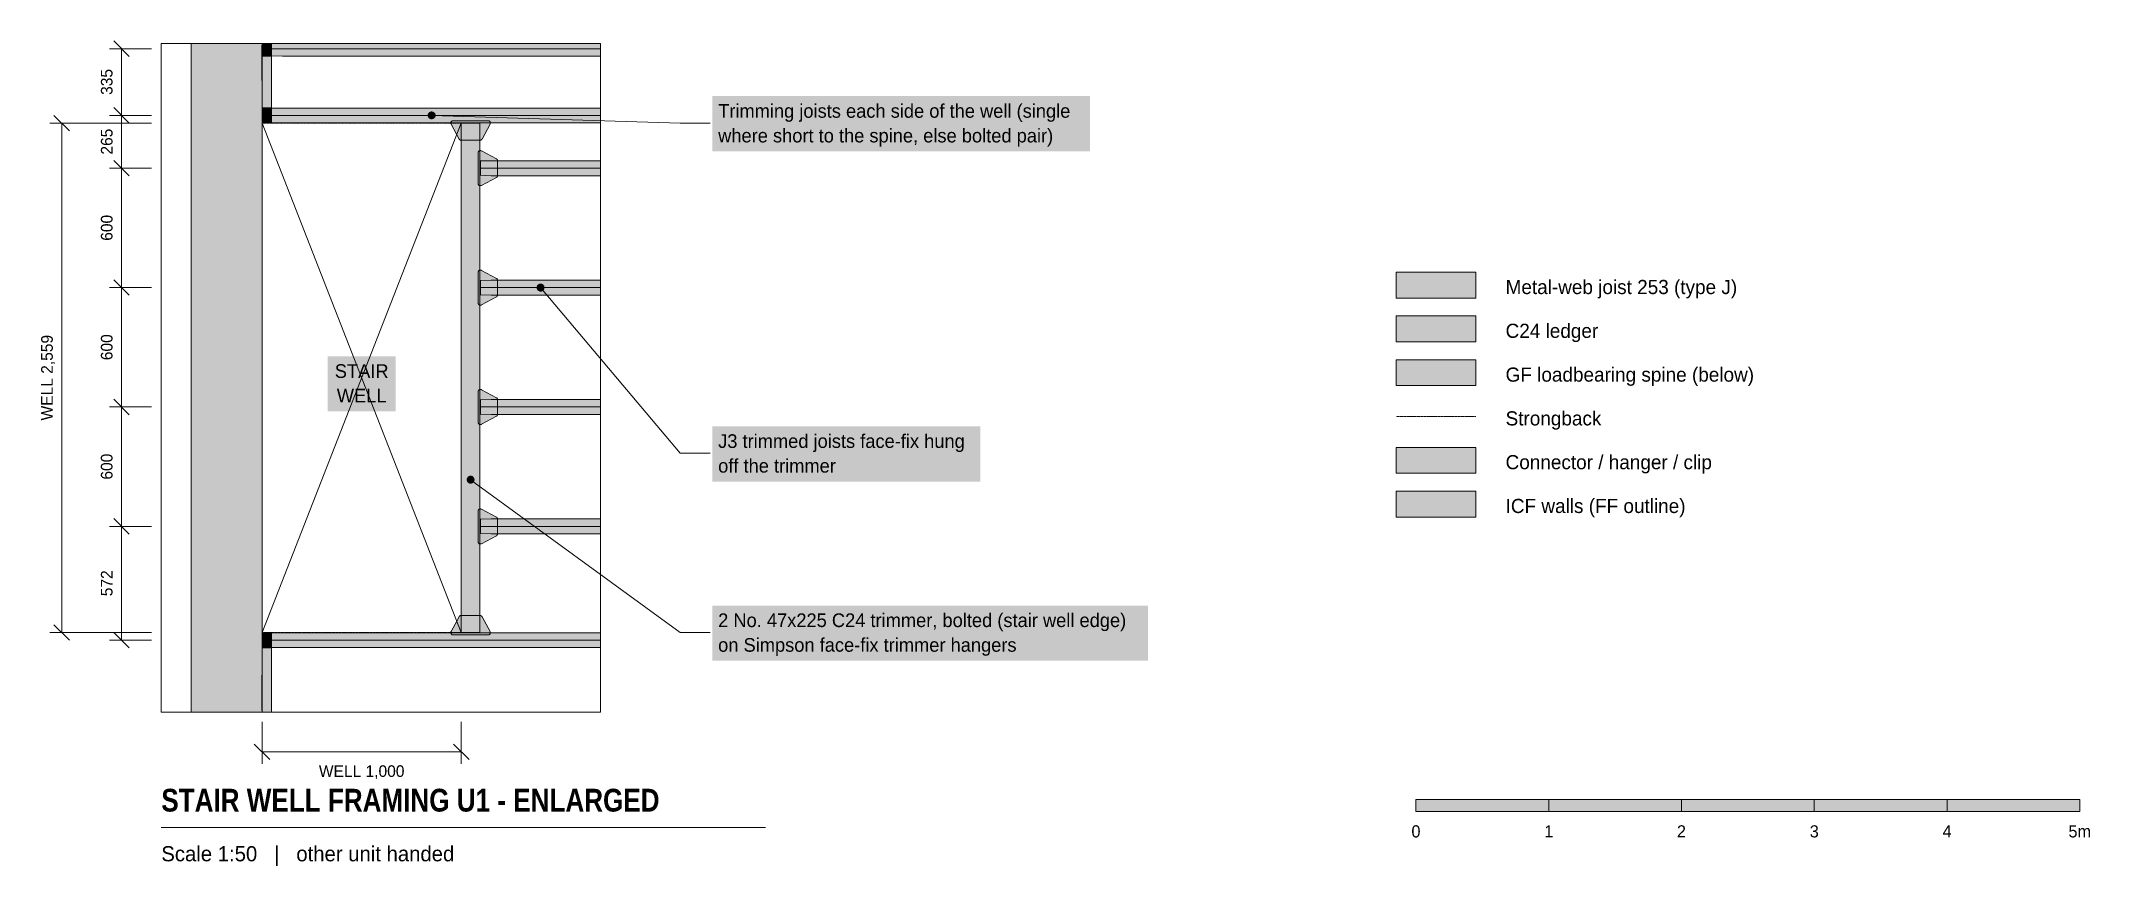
# Model space of a CAD drawing. Header units: millimetres. Extents: x -754 to 9535, y 542 to 4688.
import ezdxf
from ezdxf.enums import TextEntityAlignment as Align

# ---------------------------------------------------------------- set-up
doc = ezdxf.new("R2010")
doc.units = ezdxf.units.MM
doc.linetypes.add('DASHED', pattern=[1.524, 1.27, -0.254])
for name, color, linetype in [('FILL-C_595961', 7, 'Continuous'), ('FILL-C_B27326', 7, 'Continuous'), ('FILL-EPS', 7, 'Continuous'), ('FILL-INK', 7, 'Continuous'), ('FILL-LIGHT', 7, 'Continuous'), ('FILL-TIMBER', 7, 'Continuous'), ('FILL-TLS_BLUE', 7, 'Continuous'), ('FILL-WHITE', 7, 'Continuous'), ('LINE-C_735940', 7, 'Continuous'), ('LINE-C_B27326', 7, 'Continuous'), ('LINE-GREY', 7, 'Continuous'), ('LINE-INK', 7, 'Continuous'), ('LINE-RED-DASH', 7, 'DASHED'), ('LINE-STEEL_GREY', 7, 'Continuous'), ('LINE-STEEL_GREY-DASH', 7, 'DASHED'), ('LINE-TLS_BLUE', 7, 'Continuous'), ('TEXT-C_B27326', 7, 'Continuous'), ('TEXT-INK', 7, 'Continuous'), ('TEXT-STEEL_GREY', 7, 'Continuous'), ('TEXT-TLS_BLUE', 7, 'Continuous')]:
    doc.layers.add(name, color=color, linetype=linetype)
doc.styles.add('OpenSansCondensed-Bold', font='OpenSansCondensed-Bold.ttf')

msp = doc.modelspace()

# ---------------------------------------------------------------- texts
at = {"layer": 'TEXT-C_B27326'}
for s, p in [('2 No. 47x225 C24 trimmer, bolted (stair well edge)', (2646, 1743)), ('on Simpson face-fix trimmer hangers', (2646, 1619))]:
    msp.add_text(s, height=68.58, dxfattribs=at).set_placement(p)
at = {"layer": 'TEXT-INK'}
for s, p in [('335', (-395, 4482)), ('265', (-395, 4182)), ('600', (-395, 3749)), ('WELL 2,559', (-695, 2996)), ('600', (-395, 3149)), ('600', (-395, 2549)), ('572', (-395, 1963))]:
    msp.add_text(s, height=58.4, rotation=90, dxfattribs=at).set_placement(p, align=Align.CENTER)
for s, height, p in [('Metal-web joist 253 (type J)', 71.12, (6600, 3416)), ('C24 ledger', 71.1, (6600, 3196)), ('GF loadbearing spine (below)', 71.12, (6600, 2976)), ('Strongback', 71.1, (6600, 2756)), ('Connector / hanger / clip', 71.12, (6600, 2536)), ('ICF walls (FF outline)', 71.12, (6600, 2316))]:
    msp.add_text(s, height=height, dxfattribs=at).set_placement(p)
for s, height, p in [('WELL 1,000', 58.4, (856, 990)), ('0', 61, (6150, 686)), ('1', 61, (6817, 686)), ('2', 61, (7483, 686)), ('3', 61, (8150, 686)), ('4', 61, (8817, 686)), ('5m', 61, (9483, 686))]:
    msp.add_text(s, height=height, dxfattribs=at).set_placement(p, align=Align.CENTER)
at = {"layer": 'TEXT-INK', "style": 'OpenSansCondensed-Bold'}
msp.add_text('STAIR WELL FRAMING U1 - ENLARGED', height=114.3, dxfattribs=at).set_placement((-150, 816))
at = {"layer": 'TEXT-STEEL_GREY'}
for s, p in [('STAIR', (856, 2995)), ('WELL', (856, 2872))]:
    msp.add_text(s, height=68.6, dxfattribs=at).set_placement(p, align=Align.CENTER)
msp.add_text('Scale 1:50   |   other unit handed', height=76.2, dxfattribs=at).set_placement((-150, 566))
at = {"layer": 'TEXT-TLS_BLUE'}
for s, p in [('Trimming joists each side of the well (single', (2646, 4302)), ('where short to the spine, else bolted pair)', (2646, 4178)), ('J3 trimmed joists face-fix hung', (2646, 2643)), ('off the trimmer', (2646, 2519))]:
    msp.add_text(s, height=68.58, dxfattribs=at).set_placement(p)

# ---------------------------------------------------------------- hatches: boundary and pattern name
at = {"layer": 'FILL-C_595961', "true_color": 0x595961}
h = msp.add_hatch(color=251, dxfattribs=at)
h.dxf.hatch_style = 1
h.paths.add_polyline_path([(1353, 4190), (1352, 4190), (1351, 4190), (1350, 4191), (1349, 4191), (1348, 4192), (1348, 4192), (1347, 4193), (1346, 4194), (1346, 4194), (1345, 4195), (1305, 4270), (1305, 4271), (1304, 4272), (1304, 4273), (1304, 4274), (1304, 4275), (1304, 4277), (1304, 4278), (1304, 4279), (1304, 4280), (1305, 4281), (1305, 4282), (1306, 4283), (1306, 4283), (1307, 4284), (1308, 4285), (1308, 4285), (1309, 4286), (1310, 4286), (1311, 4287), (1312, 4287), (1313, 4287), (1314, 4287), (1492, 4287), (1493, 4287), (1494, 4287), (1495, 4287), (1496, 4286), (1497, 4286), (1498, 4285), (1498, 4285), (1499, 4284), (1500, 4283), (1500, 4283), (1501, 4282), (1501, 4281), (1502, 4280), (1502, 4279), (1502, 4278), (1502, 4277), (1502, 4275), (1502, 4274), (1502, 4273), (1502, 4272), (1501, 4271), (1501, 4270), (1461, 4195), (1460, 4194), (1460, 4194), (1459, 4193), (1458, 4192), (1458, 4192), (1457, 4191), (1456, 4191), (1455, 4190), (1454, 4190), (1453, 4190), (1452, 4190), (1354, 4190)])
h = msp.add_hatch(color=251, dxfattribs=at)
h.dxf.hatch_style = 1
h.paths.add_polyline_path([(1450, 3961), (1449, 3961), (1448, 3961), (1447, 3961), (1446, 3962), (1445, 3962), (1445, 3963), (1444, 3964), (1443, 3964), (1443, 3965), (1442, 3966), (1442, 3967), (1441, 3968), (1441, 3969), (1441, 3970), (1441, 3971), (1441, 4127), (1441, 4128), (1441, 4129), (1441, 4130), (1442, 4130), (1442, 4131), (1443, 4132), (1443, 4133), (1444, 4134), (1445, 4134), (1445, 4135), (1446, 4135), (1447, 4136), (1448, 4136), (1449, 4136), (1450, 4137), (1451, 4137), (1453, 4137), (1454, 4137), (1455, 4136), (1456, 4136), (1457, 4136), (1458, 4135), (1533, 4095), (1534, 4095), (1534, 4094), (1535, 4094), (1536, 4093), (1536, 4092), (1537, 4091), (1537, 4090), (1538, 4090), (1538, 4089), (1538, 4088), (1538, 4087), (1538, 4011), (1538, 4010), (1538, 4009), (1538, 4008), (1537, 4007), (1537, 4006), (1536, 4005), (1536, 4004), (1535, 4004), (1534, 4003), (1534, 4002), (1533, 4002), (1458, 3962), (1457, 3961), (1456, 3961), (1455, 3961), (1454, 3961), (1453, 3961), (1451, 3961)])
h = msp.add_hatch(color=251, dxfattribs=at)
h.dxf.hatch_style = 1
h.paths.add_polyline_path([(1450, 3361), (1449, 3361), (1448, 3361), (1447, 3361), (1446, 3362), (1445, 3362), (1445, 3363), (1444, 3364), (1443, 3364), (1443, 3365), (1442, 3366), (1442, 3367), (1441, 3368), (1441, 3369), (1441, 3370), (1441, 3371), (1441, 3527), (1441, 3528), (1441, 3529), (1441, 3530), (1442, 3530), (1442, 3531), (1443, 3532), (1443, 3533), (1444, 3534), (1445, 3534), (1445, 3535), (1446, 3535), (1447, 3536), (1448, 3536), (1449, 3536), (1450, 3537), (1451, 3537), (1453, 3537), (1454, 3537), (1455, 3536), (1456, 3536), (1457, 3536), (1458, 3535), (1533, 3495), (1534, 3495), (1534, 3494), (1535, 3494), (1536, 3493), (1536, 3492), (1537, 3491), (1537, 3490), (1538, 3490), (1538, 3489), (1538, 3488), (1538, 3487), (1538, 3411), (1538, 3410), (1538, 3409), (1538, 3408), (1537, 3407), (1537, 3406), (1536, 3405), (1536, 3404), (1535, 3404), (1534, 3403), (1534, 3402), (1533, 3402), (1458, 3362), (1457, 3361), (1456, 3361), (1455, 3361), (1454, 3361), (1453, 3361), (1451, 3361)])
h = msp.add_hatch(color=251, dxfattribs=at)
h.dxf.hatch_style = 1
h.paths.add_polyline_path([(1450, 2761), (1449, 2761), (1448, 2761), (1447, 2761), (1446, 2762), (1445, 2762), (1445, 2763), (1444, 2764), (1443, 2764), (1443, 2765), (1442, 2766), (1442, 2767), (1441, 2768), (1441, 2769), (1441, 2770), (1441, 2771), (1441, 2927), (1441, 2928), (1441, 2929), (1441, 2930), (1442, 2930), (1442, 2931), (1443, 2932), (1443, 2933), (1444, 2934), (1445, 2934), (1445, 2935), (1446, 2935), (1447, 2936), (1448, 2936), (1449, 2936), (1450, 2937), (1451, 2937), (1453, 2937), (1454, 2937), (1455, 2936), (1456, 2936), (1457, 2936), (1458, 2935), (1533, 2895), (1534, 2895), (1534, 2894), (1535, 2894), (1536, 2893), (1536, 2892), (1537, 2891), (1537, 2890), (1538, 2890), (1538, 2889), (1538, 2888), (1538, 2887), (1538, 2811), (1538, 2810), (1538, 2809), (1538, 2808), (1537, 2807), (1537, 2806), (1536, 2805), (1536, 2804), (1535, 2804), (1534, 2803), (1534, 2802), (1533, 2802), (1458, 2762), (1457, 2761), (1456, 2761), (1455, 2761), (1454, 2761), (1453, 2761), (1451, 2761)])
h = msp.add_hatch(color=251, dxfattribs=at)
h.dxf.hatch_style = 1
h.paths.add_polyline_path([(6050, 2516), (6450, 2516), (6450, 2646), (6050, 2646)])
h = msp.add_hatch(color=251, dxfattribs=at)
h.dxf.hatch_style = 1
h.paths.add_polyline_path([(1450, 2161), (1449, 2161), (1448, 2161), (1447, 2161), (1446, 2162), (1445, 2162), (1445, 2163), (1444, 2164), (1443, 2164), (1443, 2165), (1442, 2166), (1442, 2167), (1441, 2168), (1441, 2169), (1441, 2170), (1441, 2171), (1441, 2327), (1441, 2328), (1441, 2329), (1441, 2330), (1442, 2330), (1442, 2331), (1443, 2332), (1443, 2333), (1444, 2334), (1445, 2334), (1445, 2335), (1446, 2335), (1447, 2336), (1448, 2336), (1449, 2336), (1450, 2337), (1451, 2337), (1453, 2337), (1454, 2337), (1455, 2336), (1456, 2336), (1457, 2336), (1458, 2335), (1533, 2295), (1534, 2295), (1534, 2294), (1535, 2294), (1536, 2293), (1536, 2292), (1537, 2291), (1537, 2290), (1538, 2290), (1538, 2289), (1538, 2288), (1538, 2287), (1538, 2211), (1538, 2210), (1538, 2209), (1538, 2208), (1537, 2207), (1537, 2206), (1536, 2205), (1536, 2204), (1535, 2204), (1534, 2203), (1534, 2202), (1533, 2202), (1458, 2162), (1457, 2161), (1456, 2161), (1455, 2161), (1454, 2161), (1453, 2161), (1451, 2161)])
h = msp.add_hatch(color=251, dxfattribs=at)
h.dxf.hatch_style = 1
h.paths.add_polyline_path([(1313, 1704), (1312, 1704), (1311, 1704), (1310, 1704), (1309, 1705), (1308, 1705), (1308, 1706), (1307, 1707), (1306, 1707), (1306, 1708), (1305, 1709), (1305, 1710), (1304, 1711), (1304, 1712), (1304, 1713), (1304, 1714), (1304, 1716), (1304, 1717), (1304, 1718), (1304, 1719), (1305, 1720), (1305, 1720), (1345, 1795), (1346, 1796), (1346, 1797), (1347, 1798), (1348, 1798), (1348, 1799), (1349, 1800), (1350, 1800), (1351, 1800), (1352, 1801), (1353, 1801), (1354, 1801), (1452, 1801), (1453, 1801), (1454, 1801), (1455, 1800), (1456, 1800), (1457, 1800), (1458, 1799), (1458, 1798), (1459, 1798), (1460, 1797), (1460, 1796), (1461, 1795), (1501, 1720), (1501, 1720), (1502, 1719), (1502, 1718), (1502, 1717), (1502, 1716), (1502, 1714), (1502, 1713), (1502, 1712), (1502, 1711), (1501, 1710), (1501, 1709), (1500, 1708), (1500, 1707), (1499, 1707), (1498, 1706), (1498, 1705), (1497, 1705), (1496, 1704), (1495, 1704), (1494, 1704), (1493, 1704), (1492, 1704), (1314, 1704)])
at = {"layer": 'FILL-C_B27326', "true_color": 0xb27326}
h = msp.add_hatch(color=35, dxfattribs=at)
h.dxf.hatch_style = 1
h.paths.add_polyline_path([(1356, 4275), (1450, 4275), (1450, 1716), (1356, 1716)])
h = msp.add_hatch(color=35, dxfattribs=at)
h.dxf.hatch_style = 1
h.paths.add_polyline_path([(1423, 2483), (1422, 2489), (1420, 2493), (1417, 2498), (1413, 2501), (1408, 2503), (1403, 2503), (1398, 2503), (1393, 2501), (1389, 2498), (1386, 2493), (1384, 2489), (1383, 2483), (1384, 2478), (1386, 2473), (1389, 2469), (1393, 2466), (1398, 2464), (1403, 2463), (1408, 2464), (1413, 2466), (1417, 2469), (1420, 2473), (1422, 2478)])
at = {"layer": 'FILL-EPS', "true_color": 0xd9e8f7}
h = msp.add_hatch(color=254, dxfattribs=at)
h.dxf.hatch_style = 1
h.paths.add_polyline_path([(359, 4613), (359, 4675), (2056, 4675), (2056, 4611), (458, 4611)])
h = msp.add_hatch(color=254, dxfattribs=at)
h.dxf.hatch_style = 1
h.paths.add_polyline_path([(359, 4278), (359, 4350), (458, 4351), (2056, 4351), (2056, 4277), (458, 4277)])
h = msp.add_hatch(color=254, dxfattribs=at)
h.dxf.hatch_style = 1
h.paths.add_polyline_path([(1453, 4013), (1453, 4085), (1507, 4086), (2056, 4086), (2056, 4011), (1507, 4011)])
h = msp.add_hatch(color=254, dxfattribs=at)
h.dxf.hatch_style = 1
h.paths.add_polyline_path([(6050, 3396), (6450, 3396), (6450, 3526), (6050, 3526)])
h = msp.add_hatch(color=254, dxfattribs=at)
h.dxf.hatch_style = 1
h.paths.add_polyline_path([(1453, 3413), (1453, 3485), (1507, 3486), (2056, 3486), (2056, 3411), (1507, 3411)])
h = msp.add_hatch(color=254, dxfattribs=at)
h.dxf.hatch_style = 1
h.paths.add_polyline_path([(1453, 2813), (1453, 2885), (1507, 2886), (2056, 2886), (2056, 2811), (1507, 2811)])
h = msp.add_hatch(color=254, dxfattribs=at)
h.dxf.hatch_style = 1
h.paths.add_polyline_path([(1453, 2213), (1453, 2285), (1507, 2286), (2056, 2286), (2056, 2211), (1507, 2211)])
h = msp.add_hatch(color=254, dxfattribs=at)
h.dxf.hatch_style = 1
h.paths.add_polyline_path([(359, 1641), (359, 1713), (458, 1714), (2056, 1714), (2056, 1640), (458, 1640)])
at = {"layer": 'FILL-INK', "true_color": 0x14141a}
h = msp.add_hatch(color=250, dxfattribs=at)
h.dxf.hatch_style = 1
h.paths.add_polyline_path([(6150, 816), (6817, 816), (6817, 876), (6150, 876)])
h = msp.add_hatch(color=250, dxfattribs=at)
h.dxf.hatch_style = 1
h.paths.add_polyline_path([(7483, 816), (8150, 816), (8150, 876), (7483, 876)])
h = msp.add_hatch(color=250, dxfattribs=at)
h.dxf.hatch_style = 1
h.paths.add_polyline_path([(8817, 816), (9483, 816), (9483, 876), (8817, 876)])
at = {"layer": 'FILL-LIGHT', "true_color": 0xdedee0}
h = msp.add_hatch(color=254, dxfattribs=at)
h.dxf.hatch_style = 1
h.paths.add_polyline_path([(0, 4675), (356, 4675), (356, 1316), (0, 1316)])
h = msp.add_hatch(color=254, dxfattribs=at)
h.dxf.hatch_style = 1
h.paths.add_polyline_path([(6050, 2296), (6450, 2296), (6450, 2426), (6050, 2426)])
at = {"layer": 'FILL-TIMBER', "true_color": 0xedcc99}
h = msp.add_hatch(color=31, dxfattribs=at)
h.dxf.hatch_style = 1
h.paths.add_polyline_path([(354, 4667), (356, 4667), (356, 4489), (354, 4489)])
h = msp.add_hatch(color=31, dxfattribs=at)
h.dxf.hatch_style = 1
h.paths.add_polyline_path([(356, 4675), (403, 4675), (403, 4278), (356, 4278)])
h = msp.add_hatch(color=31, dxfattribs=at)
h.dxf.hatch_style = 1
h.paths.add_polyline_path([(359, 4675), (403, 4675), (403, 4611), (359, 4611)])
h = msp.add_hatch(color=31, dxfattribs=at)
h.dxf.hatch_style = 1
h.paths.add_polyline_path([(359, 4352), (403, 4352), (403, 4276), (359, 4276)])
h = msp.add_hatch(color=31, dxfattribs=at)
h.dxf.hatch_style = 1
h.paths.add_polyline_path([(6050, 3176), (6450, 3176), (6450, 3306), (6050, 3306)])
at = {"layer": 'FILL-TIMBER', "true_color": 0xe6dbcc}
h = msp.add_hatch(color=254, dxfattribs=at)
h.dxf.hatch_style = 1
h.paths.add_polyline_path([(6050, 2956), (6450, 2956), (6450, 3086), (6050, 3086)])
at = {"layer": 'FILL-TIMBER', "true_color": 0xedcc99}
h = msp.add_hatch(color=31, dxfattribs=at)
h.dxf.hatch_style = 1
h.paths.add_polyline_path([(356, 1713), (403, 1713), (403, 1316), (356, 1316)])
h = msp.add_hatch(color=31, dxfattribs=at)
h.dxf.hatch_style = 1
h.paths.add_polyline_path([(359, 1714), (403, 1714), (403, 1639), (359, 1639)])
h = msp.add_hatch(color=31, dxfattribs=at)
h.dxf.hatch_style = 1
h.paths.add_polyline_path([(354, 1502), (356, 1502), (356, 1324), (354, 1324)])
at = {"layer": 'FILL-TLS_BLUE', "true_color": 0x1a5999}
h = msp.add_hatch(color=154, dxfattribs=at)
h.dxf.hatch_style = 1
h.paths.add_polyline_path([(1227, 4314), (1227, 4319), (1225, 4324), (1221, 4328), (1217, 4331), (1212, 4333), (1207, 4334), (1202, 4333), (1197, 4331), (1193, 4328), (1190, 4324), (1188, 4319), (1187, 4314), (1188, 4309), (1190, 4304), (1193, 4300), (1197, 4297), (1202, 4295), (1207, 4294), (1212, 4295), (1217, 4297), (1221, 4300), (1225, 4304), (1227, 4309)])
h = msp.add_hatch(color=154, dxfattribs=at)
h.dxf.hatch_style = 1
h.paths.add_polyline_path([(1774, 3449), (1774, 3454), (1772, 3459), (1769, 3463), (1764, 3466), (1760, 3468), (1754, 3469), (1749, 3468), (1745, 3466), (1740, 3463), (1737, 3459), (1735, 3454), (1734, 3449), (1735, 3443), (1737, 3439), (1740, 3434), (1745, 3431), (1749, 3429), (1754, 3429), (1760, 3429), (1764, 3431), (1769, 3434), (1772, 3439), (1774, 3443)])
at = {"layer": 'FILL-WHITE', "true_color": 0xffffff}
h = msp.add_hatch(color=7, dxfattribs=at)
h.dxf.hatch_style = 1
h.paths.add_polyline_path([(2616, 4133), (4513, 4133), (4513, 4411), (2616, 4411)])
h = msp.add_hatch(color=7, dxfattribs=at)
h.dxf.hatch_style = 1
h.paths.add_polyline_path([(686, 2827), (1026, 2827), (1026, 3104), (686, 3104)])
h = msp.add_hatch(color=7, dxfattribs=at)
h.dxf.hatch_style = 1
h.paths.add_polyline_path([(2616, 2474), (3962, 2474), (3962, 2751), (2616, 2751)])
h = msp.add_hatch(color=7, dxfattribs=at)
h.dxf.hatch_style = 1
h.paths.add_polyline_path([(2616, 1574), (4804, 1574), (4804, 1851), (2616, 1851)])
h = msp.add_hatch(color=7, dxfattribs=at)
h.dxf.hatch_style = 1
h.paths.add_polyline_path([(6817, 816), (7483, 816), (7483, 876), (6817, 876)])
h = msp.add_hatch(color=7, dxfattribs=at)
h.dxf.hatch_style = 1
h.paths.add_polyline_path([(8150, 816), (8817, 816), (8817, 876), (8150, 876)])

# ---------------------------------------------------------------- linework, layer by layer
at = {"layer": 'LINE-C_735940', "lineweight": 5}
msp.add_lwpolyline([(6050, 2956), (6450, 2956), (6450, 3086), (6050, 3086)], close=True, dxfattribs=at)
at = {"layer": 'LINE-C_B27326', "lineweight": 5}
for p, q in [((1403, 2483), (2456, 1716)), ((2456, 1716), (2606, 1716))]:
    msp.add_line(p, q, dxfattribs=at)
for points in [[(354, 4667), (356, 4667), (356, 4489), (354, 4489)], [(356, 4675), (403, 4675), (403, 4278), (356, 4278)], [(359, 4675), (403, 4675), (403, 4611), (359, 4611)], [(359, 4352), (403, 4352), (403, 4276), (359, 4276)], [(1356, 4275), (1450, 4275), (1450, 1716), (1356, 1716)], [(6050, 3176), (6450, 3176), (6450, 3306), (6050, 3306)], [(356, 1713), (403, 1713), (403, 1316), (356, 1316)], [(359, 1714), (403, 1714), (403, 1639), (359, 1639)], [(354, 1502), (356, 1502), (356, 1324), (354, 1324)]]:
    msp.add_lwpolyline(points, close=True, dxfattribs=at)
at = {"layer": 'LINE-GREY', "lineweight": 5}
for points in [[(0, 4675), (356, 4675), (356, 1316), (0, 1316)], [(6050, 2296), (6450, 2296), (6450, 2426), (6050, 2426)]]:
    msp.add_lwpolyline(points, close=True, dxfattribs=at)
at = {"layer": 'LINE-INK', "lineweight": 5}
for p, q in [((-200, 4649), (-410, 4649)), ((-311, 4610), (-389, 4688)), ((-350, 1677), (-350, 4649)), ((-311, 4275), (-389, 4353)), ((-200, 4275), (-710, 4275)), ((-611, 4236), (-689, 4314)), ((-650, 1716), (-650, 4275)), ((-200, 4314), (-410, 4314)), ((-200, 4049), (-410, 4049)), ((-311, 4010), (-389, 4088)), ((-200, 3449), (-410, 3449)), ((-311, 3410), (-389, 3488)), ((-311, 2810), (-389, 2888)), ((-200, 2849), (-410, 2849)), ((-311, 2210), (-389, 2288)), ((-200, 2249), (-410, 2249)), ((-611, 1677), (-689, 1755)), ((-200, 1716), (-710, 1716)), ((-200, 1677), (-410, 1677)), ((-311, 1638), (-389, 1716)), ((356, 1266), (356, 1056)), ((1356, 1266), (1356, 1056)), ((317, 1155), (395, 1077)), ((1317, 1155), (1395, 1077)), ((356, 1116), (1356, 1116)), ((-150, 736), (2884, 736))]:
    msp.add_line(p, q, dxfattribs=at)
for points in [[(1353, 4190), (1352, 4190), (1351, 4190), (1350, 4191), (1349, 4191), (1348, 4192), (1348, 4192), (1347, 4193), (1346, 4194), (1346, 4194), (1345, 4195), (1305, 4270), (1305, 4271), (1304, 4272), (1304, 4273), (1304, 4274), (1304, 4275), (1304, 4277), (1304, 4278), (1304, 4279), (1304, 4280), (1305, 4281), (1305, 4282), (1306, 4283), (1306, 4283), (1307, 4284), (1308, 4285), (1308, 4285), (1309, 4286), (1310, 4286), (1311, 4287), (1312, 4287), (1313, 4287), (1314, 4287), (1492, 4287), (1493, 4287), (1494, 4287), (1495, 4287), (1496, 4286), (1497, 4286), (1498, 4285), (1498, 4285), (1499, 4284), (1500, 4283), (1500, 4283), (1501, 4282), (1501, 4281), (1502, 4280), (1502, 4279), (1502, 4278), (1502, 4277), (1502, 4275), (1502, 4274), (1502, 4273), (1502, 4272), (1501, 4271), (1501, 4270), (1461, 4195), (1460, 4194), (1460, 4194), (1459, 4193), (1458, 4192), (1458, 4192), (1457, 4191), (1456, 4191), (1455, 4190), (1454, 4190), (1453, 4190), (1452, 4190), (1354, 4190)], [(1450, 3961), (1449, 3961), (1448, 3961), (1447, 3961), (1446, 3962), (1445, 3962), (1445, 3963), (1444, 3964), (1443, 3964), (1443, 3965), (1442, 3966), (1442, 3967), (1441, 3968), (1441, 3969), (1441, 3970), (1441, 3971), (1441, 4127), (1441, 4128), (1441, 4129), (1441, 4130), (1442, 4130), (1442, 4131), (1443, 4132), (1443, 4133), (1444, 4134), (1445, 4134), (1445, 4135), (1446, 4135), (1447, 4136), (1448, 4136), (1449, 4136), (1450, 4137), (1451, 4137), (1453, 4137), (1454, 4137), (1455, 4136), (1456, 4136), (1457, 4136), (1458, 4135), (1533, 4095), (1534, 4095), (1534, 4094), (1535, 4094), (1536, 4093), (1536, 4092), (1537, 4091), (1537, 4090), (1538, 4090), (1538, 4089), (1538, 4088), (1538, 4087), (1538, 4011), (1538, 4010), (1538, 4009), (1538, 4008), (1537, 4007), (1537, 4006), (1536, 4005), (1536, 4004), (1535, 4004), (1534, 4003), (1534, 4002), (1533, 4002), (1458, 3962), (1457, 3961), (1456, 3961), (1455, 3961), (1454, 3961), (1453, 3961), (1451, 3961)], [(1450, 3361), (1449, 3361), (1448, 3361), (1447, 3361), (1446, 3362), (1445, 3362), (1445, 3363), (1444, 3364), (1443, 3364), (1443, 3365), (1442, 3366), (1442, 3367), (1441, 3368), (1441, 3369), (1441, 3370), (1441, 3371), (1441, 3527), (1441, 3528), (1441, 3529), (1441, 3530), (1442, 3530), (1442, 3531), (1443, 3532), (1443, 3533), (1444, 3534), (1445, 3534), (1445, 3535), (1446, 3535), (1447, 3536), (1448, 3536), (1449, 3536), (1450, 3537), (1451, 3537), (1453, 3537), (1454, 3537), (1455, 3536), (1456, 3536), (1457, 3536), (1458, 3535), (1533, 3495), (1534, 3495), (1534, 3494), (1535, 3494), (1536, 3493), (1536, 3492), (1537, 3491), (1537, 3490), (1538, 3490), (1538, 3489), (1538, 3488), (1538, 3487), (1538, 3411), (1538, 3410), (1538, 3409), (1538, 3408), (1537, 3407), (1537, 3406), (1536, 3405), (1536, 3404), (1535, 3404), (1534, 3403), (1534, 3402), (1533, 3402), (1458, 3362), (1457, 3361), (1456, 3361), (1455, 3361), (1454, 3361), (1453, 3361), (1451, 3361)], [(1450, 2761), (1449, 2761), (1448, 2761), (1447, 2761), (1446, 2762), (1445, 2762), (1445, 2763), (1444, 2764), (1443, 2764), (1443, 2765), (1442, 2766), (1442, 2767), (1441, 2768), (1441, 2769), (1441, 2770), (1441, 2771), (1441, 2927), (1441, 2928), (1441, 2929), (1441, 2930), (1442, 2930), (1442, 2931), (1443, 2932), (1443, 2933), (1444, 2934), (1445, 2934), (1445, 2935), (1446, 2935), (1447, 2936), (1448, 2936), (1449, 2936), (1450, 2937), (1451, 2937), (1453, 2937), (1454, 2937), (1455, 2936), (1456, 2936), (1457, 2936), (1458, 2935), (1533, 2895), (1534, 2895), (1534, 2894), (1535, 2894), (1536, 2893), (1536, 2892), (1537, 2891), (1537, 2890), (1538, 2890), (1538, 2889), (1538, 2888), (1538, 2887), (1538, 2811), (1538, 2810), (1538, 2809), (1538, 2808), (1537, 2807), (1537, 2806), (1536, 2805), (1536, 2804), (1535, 2804), (1534, 2803), (1534, 2802), (1533, 2802), (1458, 2762), (1457, 2761), (1456, 2761), (1455, 2761), (1454, 2761), (1453, 2761), (1451, 2761)], [(6050, 2516), (6450, 2516), (6450, 2646), (6050, 2646)], [(1450, 2161), (1449, 2161), (1448, 2161), (1447, 2161), (1446, 2162), (1445, 2162), (1445, 2163), (1444, 2164), (1443, 2164), (1443, 2165), (1442, 2166), (1442, 2167), (1441, 2168), (1441, 2169), (1441, 2170), (1441, 2171), (1441, 2327), (1441, 2328), (1441, 2329), (1441, 2330), (1442, 2330), (1442, 2331), (1443, 2332), (1443, 2333), (1444, 2334), (1445, 2334), (1445, 2335), (1446, 2335), (1447, 2336), (1448, 2336), (1449, 2336), (1450, 2337), (1451, 2337), (1453, 2337), (1454, 2337), (1455, 2336), (1456, 2336), (1457, 2336), (1458, 2335), (1533, 2295), (1534, 2295), (1534, 2294), (1535, 2294), (1536, 2293), (1536, 2292), (1537, 2291), (1537, 2290), (1538, 2290), (1538, 2289), (1538, 2288), (1538, 2287), (1538, 2211), (1538, 2210), (1538, 2209), (1538, 2208), (1537, 2207), (1537, 2206), (1536, 2205), (1536, 2204), (1535, 2204), (1534, 2203), (1534, 2202), (1533, 2202), (1458, 2162), (1457, 2161), (1456, 2161), (1455, 2161), (1454, 2161), (1453, 2161), (1451, 2161)], [(1313, 1704), (1312, 1704), (1311, 1704), (1310, 1704), (1309, 1705), (1308, 1705), (1308, 1706), (1307, 1707), (1306, 1707), (1306, 1708), (1305, 1709), (1305, 1710), (1304, 1711), (1304, 1712), (1304, 1713), (1304, 1714), (1304, 1716), (1304, 1717), (1304, 1718), (1304, 1719), (1305, 1720), (1305, 1720), (1345, 1795), (1346, 1796), (1346, 1797), (1347, 1798), (1348, 1798), (1348, 1799), (1349, 1800), (1350, 1800), (1351, 1800), (1352, 1801), (1353, 1801), (1354, 1801), (1452, 1801), (1453, 1801), (1454, 1801), (1455, 1800), (1456, 1800), (1457, 1800), (1458, 1799), (1458, 1798), (1459, 1798), (1460, 1797), (1460, 1796), (1461, 1795), (1501, 1720), (1501, 1720), (1502, 1719), (1502, 1718), (1502, 1717), (1502, 1716), (1502, 1714), (1502, 1713), (1502, 1712), (1502, 1711), (1501, 1710), (1501, 1709), (1500, 1708), (1500, 1707), (1499, 1707), (1498, 1706), (1498, 1705), (1497, 1705), (1496, 1704), (1495, 1704), (1494, 1704), (1493, 1704), (1492, 1704), (1314, 1704)], [(6150, 816), (6817, 816), (6817, 876), (6150, 876)], [(6817, 816), (7483, 816), (7483, 876), (6817, 876)], [(7483, 816), (8150, 816), (8150, 876), (7483, 876)], [(8150, 816), (8817, 816), (8817, 876), (8150, 876)], [(8817, 816), (9483, 816), (9483, 876), (8817, 876)]]:
    msp.add_lwpolyline(points, close=True, dxfattribs=at)
at = {"layer": 'LINE-RED-DASH', "lineweight": 5}
msp.add_line((6050, 2801), (6450, 2801), dxfattribs=at)
at = {"layer": 'LINE-STEEL_GREY', "lineweight": 5}
for p, q in [((356, 1716), (1356, 4275)), ((356, 4275), (1356, 1716))]:
    msp.add_line(p, q, dxfattribs=at)
msp.add_lwpolyline([(-150, 1316), (2056, 1316), (2056, 4675), (-150, 4675)], close=True, dxfattribs=at)
at = {"layer": 'LINE-STEEL_GREY-DASH', "lineweight": 5}
msp.add_lwpolyline([(356, 1716), (356, 4275), (1356, 4275), (1356, 1716)], close=True, dxfattribs=at)
at = {"layer": 'LINE-TLS_BLUE', "lineweight": 5}
for p, q in [((359, 4649), (2056, 4649)), ((359, 4314), (2056, 4314)), ((1207, 4314), (2456, 4275)), ((2456, 4275), (2606, 4275)), ((1453, 4049), (2056, 4049)), ((1453, 3449), (2056, 3449)), ((1754, 3449), (2456, 2616)), ((1453, 2849), (2056, 2849)), ((2456, 2616), (2606, 2616)), ((1453, 2249), (2056, 2249)), ((359, 1677), (2056, 1677))]:
    msp.add_line(p, q, dxfattribs=at)
for points in [[(359, 4613), (359, 4675), (2056, 4675), (2056, 4611), (458, 4611)], [(359, 4278), (359, 4350), (458, 4351), (2056, 4351), (2056, 4277), (458, 4277)], [(1453, 4013), (1453, 4085), (1507, 4086), (2056, 4086), (2056, 4011), (1507, 4011)], [(6050, 3396), (6450, 3396), (6450, 3526), (6050, 3526)], [(1453, 3413), (1453, 3485), (1507, 3486), (2056, 3486), (2056, 3411), (1507, 3411)], [(1453, 2813), (1453, 2885), (1507, 2886), (2056, 2886), (2056, 2811), (1507, 2811)], [(1453, 2213), (1453, 2285), (1507, 2286), (2056, 2286), (2056, 2211), (1507, 2211)], [(359, 1641), (359, 1713), (458, 1714), (2056, 1714), (2056, 1640), (458, 1640)]]:
    msp.add_lwpolyline(points, close=True, dxfattribs=at)

msp.set_redraw_order([(e.dxf.handle, doc.entitydb.next_handle()) for e in msp.query("TEXT MTEXT ATTDEF DIMENSION ARC_DIMENSION")])  # texts and dimensions are drawn at this point

doc.saveas('drawing.dxf')
